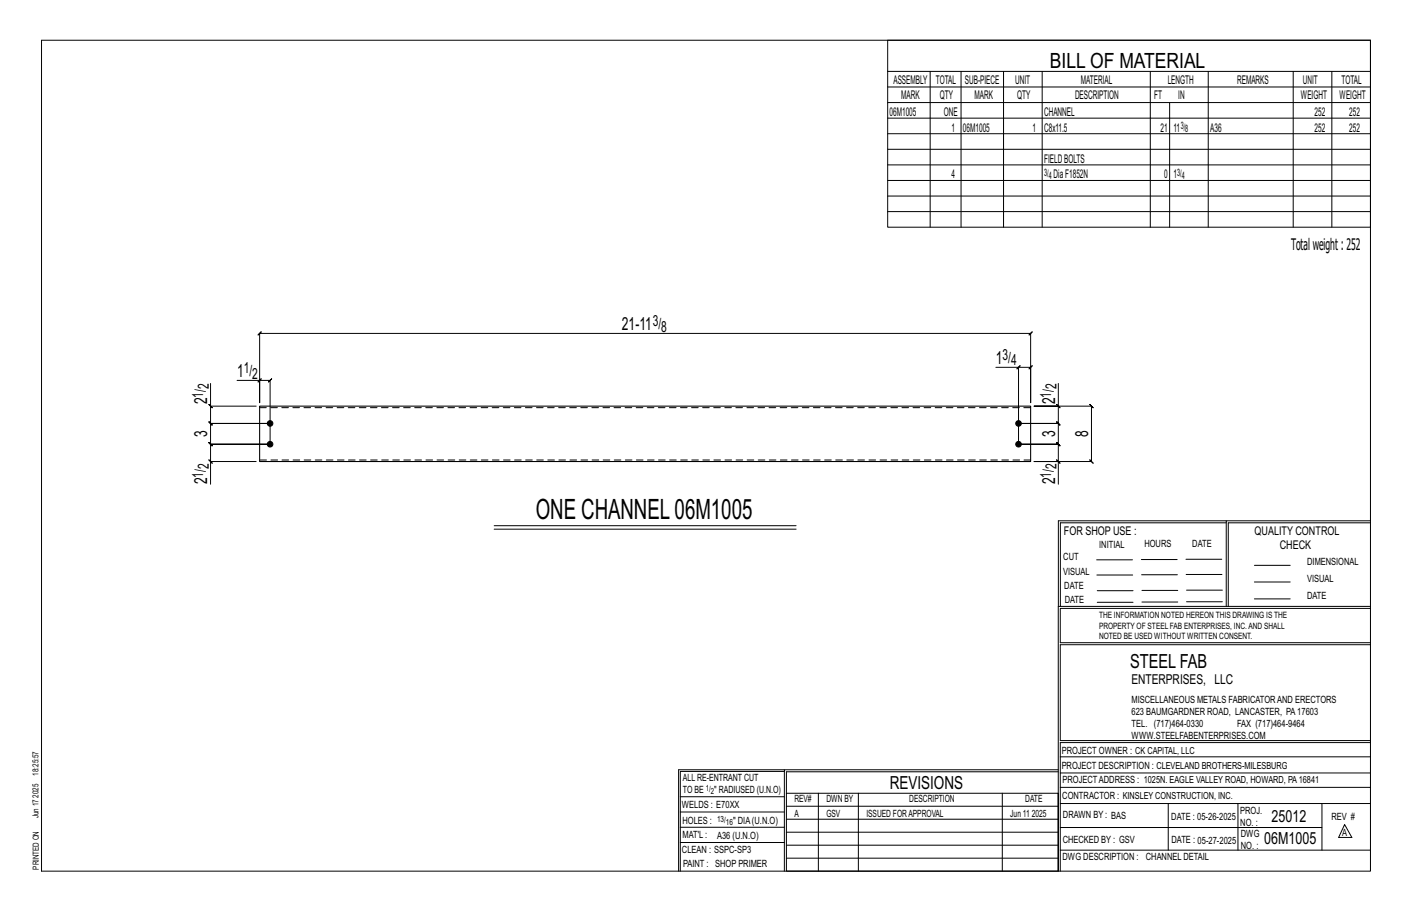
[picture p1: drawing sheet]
<svg xmlns="http://www.w3.org/2000/svg" width="432mm" height="279mm" viewBox="0 0 432 279" stroke-linecap="round" stroke-linejoin="round" font-family="sans-serif">
<defs><g id="words">
<text font-size="8.6" x="163.8" y="158.7">ONE CHANNEL06M1005</text>
<text font-size="6.4" x="321.1" y="20.7">BILL OF MATERIAL</text>
<text font-size="5.9" x="345.6" y="204.1">STEEL FAB</text>
<g font-size="5.5">
<text x="190.2" y="100.9">21-11</text>
<text x="304.5" y="111.3">1</text>
<text x="72.5" y="115.3">1</text>
<text x="63.4" y="123.6" transform="rotate(-90 63.4 123.6)">2</text>
<text x="322.7" y="123.6" transform="rotate(-90 322.7 123.6)">2</text>
<text x="63.4" y="133.6" transform="rotate(-90 63.4 133.6)">3</text>
<text x="322.7" y="133.6" transform="rotate(-90 322.7 133.6)">3</text>
<text x="332.8" y="133.6" transform="rotate(-90 332.8 133.6)">8</text>
<text x="63.4" y="148" transform="rotate(-90 63.4 148)">2</text>
<text x="322.7" y="148" transform="rotate(-90 322.7 148)">2</text>
<text x="272.2" y="241.1">REVISIONS</text>
</g>
<g font-size="5.1">
<text x="388.9" y="251.3">25012</text>
<text x="386.6" y="258.1">06M1005</text>
</g>
<text font-size="4.9" x="394.8" y="76.4">Totalweight : 252</text>
<g font-size="4.7">
<text x="199.6" y="99.7">3/</text>
<text x="202.2" y="101.3">8</text>
<text x="306.6" y="110.1">3/</text>
<text x="309.2" y="111.7">4</text>
<text x="63.8" y="119" transform="rotate(-90 63.8 119)">2</text>
<text x="74.6" y="114">1/</text>
<text x="77.2" y="115.7">2</text>
<text x="323.1" y="119" transform="rotate(-90 323.1 119)">2</text>
<text x="62.2" y="121.6" transform="rotate(-90 62.2 121.6)">1/</text>
<text x="321.4" y="121.6" transform="rotate(-90 321.4 121.6)">1/</text>
<text x="63.8" y="143.4" transform="rotate(-90 63.8 143.4)">2</text>
<text x="323.1" y="143.4" transform="rotate(-90 323.1 143.4)">2</text>
<text x="62.2" y="146" transform="rotate(-90 62.2 146)">1/</text>
<text x="321.4" y="146" transform="rotate(-90 321.4 146)">1/</text>
</g>
<text font-size="4.2" x="346" y="209.1">ENTERPRISES, LLC</text>
<g font-size="3.7">
<text x="273.2" y="25.6">ASSEMBLY</text>
<text x="286.2" y="25.6">TOTAL</text>
<text x="295.1" y="25.6">SUB-PIECE</text>
<text x="310.4" y="25.6">UNIT</text>
<text x="330.5" y="25.6">MATERIAL</text>
<text x="357.1" y="25.6">LENGTH</text>
<text x="378.3" y="25.6">REMARKS</text>
<text x="398.4" y="25.6">UNIT</text>
<text x="410.2" y="25.6">TOTAL</text>
<text x="272.1" y="35.5">06M1005</text>
<text x="275.6" y="30.4">MARK</text>
<text x="287.4" y="30.4">QTY</text>
<text x="288.6" y="35.5">ONE</text>
<text x="298" y="30.4">MARK</text>
<text x="311" y="30.4">QTY</text>
<text x="319.3" y="35.5">CHANNEL</text>
<text x="328.7" y="30.4">DESCRIPTION</text>
<text x="353" y="30.4">FT</text>
<text x="360.3" y="30.4">IN</text>
<text x="397.8" y="30.4">WEIGHT</text>
<text x="402" y="35.5">252</text>
<text x="409.6" y="30.4">WEIGHT</text>
<text x="412.6" y="35.5">252</text>
<text x="290.9" y="40.2">1</text>
<text x="294.5" y="40.2">06M1005</text>
<text x="315.8" y="40.2">1</text>
<text x="319.3" y="40.2">C8x11.5</text>
<text x="354.9" y="40.2">21</text>
<text x="358.9" y="40.2">11</text>
<text x="370.1" y="40.2">A36</text>
<text x="402" y="40.2">252</text>
<text x="412.6" y="40.2">252</text>
<text x="319.3" y="49.7">FIELDBOLTS</text>
<text x="290.9" y="54.5">4</text>
<text x="322.2" y="54.5">DiaF1852N</text>
<text x="356" y="54.5">0</text>
<text x="358.9" y="54.5">1</text>
<text x="325.3" y="163.4">FOR SHOP USE :</text>
<text x="383.7" y="163.4">QUALITY CONTROL</text>
<text x="391.4" y="167.8">CHECK</text>
</g>
<g font-size="3.1">
<text x="361.1" y="39.4">3/</text>
<text x="362.5" y="40.5">8</text>
<text x="319.3" y="53.7">3/</text>
<text x="360" y="53.7">3/</text>
<text x="320.7" y="54.8">4</text>
<text x="361.4" y="54.8">4</text>
<text x="336.2" y="167.4">INITIAL</text>
<text x="350" y="167.1">HOURS</text>
<text x="364.6" y="167.2">DATE</text>
<text x="325.2" y="171.3">CUT</text>
<text x="399.8" y="172.8">DIMENSIONAL</text>
<text x="325.1" y="175.8">VISUAL</text>
<text x="399.8" y="177.9">VISUAL</text>
<text x="325.5" y="180">DATE</text>
<text x="325.7" y="184.4">DATE</text>
<text x="399.8" y="183.1">DATE</text>
<text x="346" y="215">MISCELLANEOUS METALS FABRICATORAND ERECTORS</text>
<text x="346" y="218.6">623 BAUMGARDNER ROAD, LANCASTER, PA17603</text>
<text x="346" y="225.8">WWW.STEELFABENTERPRISES.COM</text>
<text x="346" y="222.2">TEL. (717)464-0330</text>
<text x="378.3" y="222.2">FAX (717)464-9464</text>
<text x="324.7" y="230.5">PROJECT OWNER : CK CAPITAL, LLC</text>
<text x="208.8" y="238.8">ALL RE-ENTRANT CUT</text>
<text x="324.7" y="235.1">PROJECT DESCRIPTION : CLEVELAND BROTHERS-MILESBURG</text>
<text x="324.9" y="239.5">PROJECTADDRESS : 1025N. EAGLE VALLEY ROAD, HOWARD, PA16841</text>
<text x="208.8" y="242.5">TO BE</text>
<text x="218.4" y="242.5">&quot; RADIUSED (U.N.O)</text>
<text x="242.9" y="245.3">REV#</text>
<text x="252.7" y="245.3">DWN BY</text>
<text x="278.1" y="245.3">DESCRIPTION</text>
<text x="313.5" y="245.3">DATE</text>
<text x="324.9" y="244.2">CONTRACTOR : KINSLEY CONSTRUCTION, INC.</text>
<text x="208.5" y="247">WELDS : E70XX</text>
<text x="208.7" y="251.7">HOLES :</text>
<text x="224.2" y="251.8">&quot; DIA(U.N.O)</text>
<text x="242.9" y="249.9">A</text>
<text x="252.7" y="249.9">GSV</text>
<text x="264.9" y="249.9">ISSUED FORAPPROVAL</text>
<text x="309" y="249.9">Jun 11</text>
<text x="315.5" y="249.9">2025</text>
<text x="325.1" y="250">DRAWN BY : BAS</text>
<text x="358.2" y="250.5">DATE : 05-26-2025</text>
<text x="379.3" y="248.9">PROJ.</text>
<text x="407.2" y="250.5">REV #</text>
<text x="208.7" y="256.3">MAT'L :</text>
<text x="219.3" y="256.4">A36 (U.N.O)</text>
<text x="325" y="257.6">CHECKED BY : GSV</text>
<text x="358.3" y="257.7">DATE : 05-27-2025</text>
<text x="379.3" y="252.5">NO. :</text>
<text x="379.5" y="255.9">DWG</text>
<text x="410.5" y="255.5">A</text>
<text x="208.6" y="260.7">CLEAN : SSPC-SP3</text>
<text x="324.9" y="262.9">DWG DESCRIPTION :</text>
<text x="350.4" y="263">CHANNEL DETAIL</text>
<text x="379.5" y="259.5">NO. :</text>
<text x="208.9" y="265">PAINT : SHOP PRIMER</text>
</g>
<g font-size="2.7">
<text x="336.1" y="189">THE INFORMATION NOTED HEREON THIS DRAWING IS THE</text>
<text x="336.1" y="195.4">NOTED BE USED WITHOUT WRITTEN CONSENT.</text>
<text x="336.1" y="192.2">PROPERTY OF STEEL FAB ENTERPRISES, INC.AND SHALL</text>
</g>
<g font-size="2.6">
<text x="215.9" y="241.8">1/</text>
<text x="217.4" y="242.7">2</text>
<text x="219.3" y="251.1">13/</text>
<text x="222" y="252.1">16</text>
</g>
<g font-size="2.5">
<text x="11.7" y="237.1" transform="rotate(-90 11.7 237.1)">18:25:57</text>
<text x="11.8" y="243.8" transform="rotate(-90 11.8 243.8)">2025</text>
<text x="11.8" y="250.1" transform="rotate(-90 11.8 250.1)">Jun 17</text>
<text x="11.9" y="265.8" transform="rotate(-90 11.9 265.8)">PRINTED ON</text>
</g>
</g></defs>
<g fill="none" stroke="#000" stroke-width=".31">
<path d="M12.7 12.3h406.4v254h-406.4zM271.5 12.3h147.6v57.2h-147.6zM271.5 21.8h147.6M271.5 26.6h147.6M271.5 31.4h147.6M271.5 36.1h147.6M284.5 21.8v47.7M293.9 21.8v47.7M306.9 21.8v47.7M318.7 21.8v47.7M351.8 21.8v47.7M357.7 31.4v38.1"/>
<path d="M369.5 21.8v47.7M395.5 21.8v47.7M407.3 21.8v47.7M271.5 40.9h147.6M271.5 45.6h147.6M271.5 50.4h147.6M271.5 55.2h147.6M271.5 59.9h147.6M271.5 64.7h147.6M64.4 117.2v7h13.9M78.9 116.8l1-1zM79.4 116.3h3.2l-.5 .5 1-1-.5 .5v19.5"/>
<path d="M304.5 112.3h7v23.5M311 112.8l1-1zM311.5 112.3h3.7l-.5 .5 1-1-.5 .5v10.8v-21.2l.5-.5-1 1 .5-.5h-235.8l.5-.5-1 1 .5-.5v21.2v-6.8h-6.9M323.6 117.2v7h-7.4h17.6l-.5-.5 1 1-.5-.5v16.9l-.5-.5 1 1-.5-.5h-17.6h7.4v6.9M63.9 123.7l1 1zM64.4 124.2v5.2l-.5-.5 1 1-.5-.5h18.2h-18.2l-.5-.5 1 1-.5-.5v6.4l-.5-.5 1 1-.5-.5h18.2h-18.2l-.5-.5 1 1-.5-.5v5.3M323.1 123.7l1 1zM323.6 124.2v5.2l-.5-.5 1 1-.5-.5h-12.1h12.1l-.5-.5 1 1-.5-.5v6.4l-.5-.5 1 1-.5-.5h-12.1h12.1l-.5-.5 1 1-.5-.5v5.3M63.9 140.6l1 1zM78.3 141.1h-13.9v6.9M323.1 140.6l1 1zM375 159.8h-50.7v25.6"/>
<path d="M375 159.2h-51.3l-.1 107.1M419.1 159.2h-44.1v26.2M419.1 159.8h-43.5v25.6M151.1 160.7h92.4M151.1 161.8h92.4M335.4 171.1h10.9M335.4 175.8h11M349 171h11M349.1 175.7h11M362.7 171h10.9M362.7 175.6h11M383.6 172.8h11"/>
<path d="M383.6 177.9h11M323.7 185.4h95.4M335.5 184.1h11M335.5 180.6h11M349.2 184h11M349.2 180.5h11M362.9 180.4h10.9M362.9 184h10.9M383.6 183.1h11M419.1 186h-94.9v10.5h94.9M419.1 197.1h-94.9v29.3h94.9v.6h-94.9v39.3M239.9 235.8h-31.9v30.5"/>
<path d="M239.9 235.3h-32.4v31M323.6 235.3h-83.7v31M323.6 235.9h-83.1v6.6M324.2 236.3h94.9M324.2 231.4h94.9M208 252.9h31.9M208 257.5h31.9M208 243.6h31.9M208 248.2h31.9M240.5 242.5h83.1v23.8h-83.1zM240.5 258.4h83.1M240.5 254.4h83.1"/>
<path d="M240.5 250.4h83.1M240.5 246.5h83.1M250.3 242.5v23.8M262.5 242.5v23.8M306.5 242.5v23.8M324.2 253h80.1M324.2 245.6h94.9M324.2 259.9h94.9M324.2 240.7h94.9M357.3 245.6v14.3M378.6 245.6v14.3M404.3 245.6v14.3"/>
<path d="M411.2 252.1l2.2 3.9h-4zM240.5 262.3h83.1"/>
</g>
<g fill="#000" stroke="#000" stroke-width=".31">
<circle cx="82.6" cy="129.4" r=".86"/>
<circle cx="82.6" cy="135.8" r=".86"/>
<circle cx="311.5" cy="129.4" r=".86"/>
<circle cx="311.5" cy="135.8" r=".86"/>
</g>
<path d="M79.4 124.2h235.8v16.9h-235.8z" fill="none" stroke="#000" stroke-width=".32"/>
<path d="M79.4 124.6h235.8M315.2 140.6h-235.8" fill="none" stroke="#000" stroke-width=".31" stroke-dasharray="2 1.4"/>
<use href="#words"/>
</svg>
